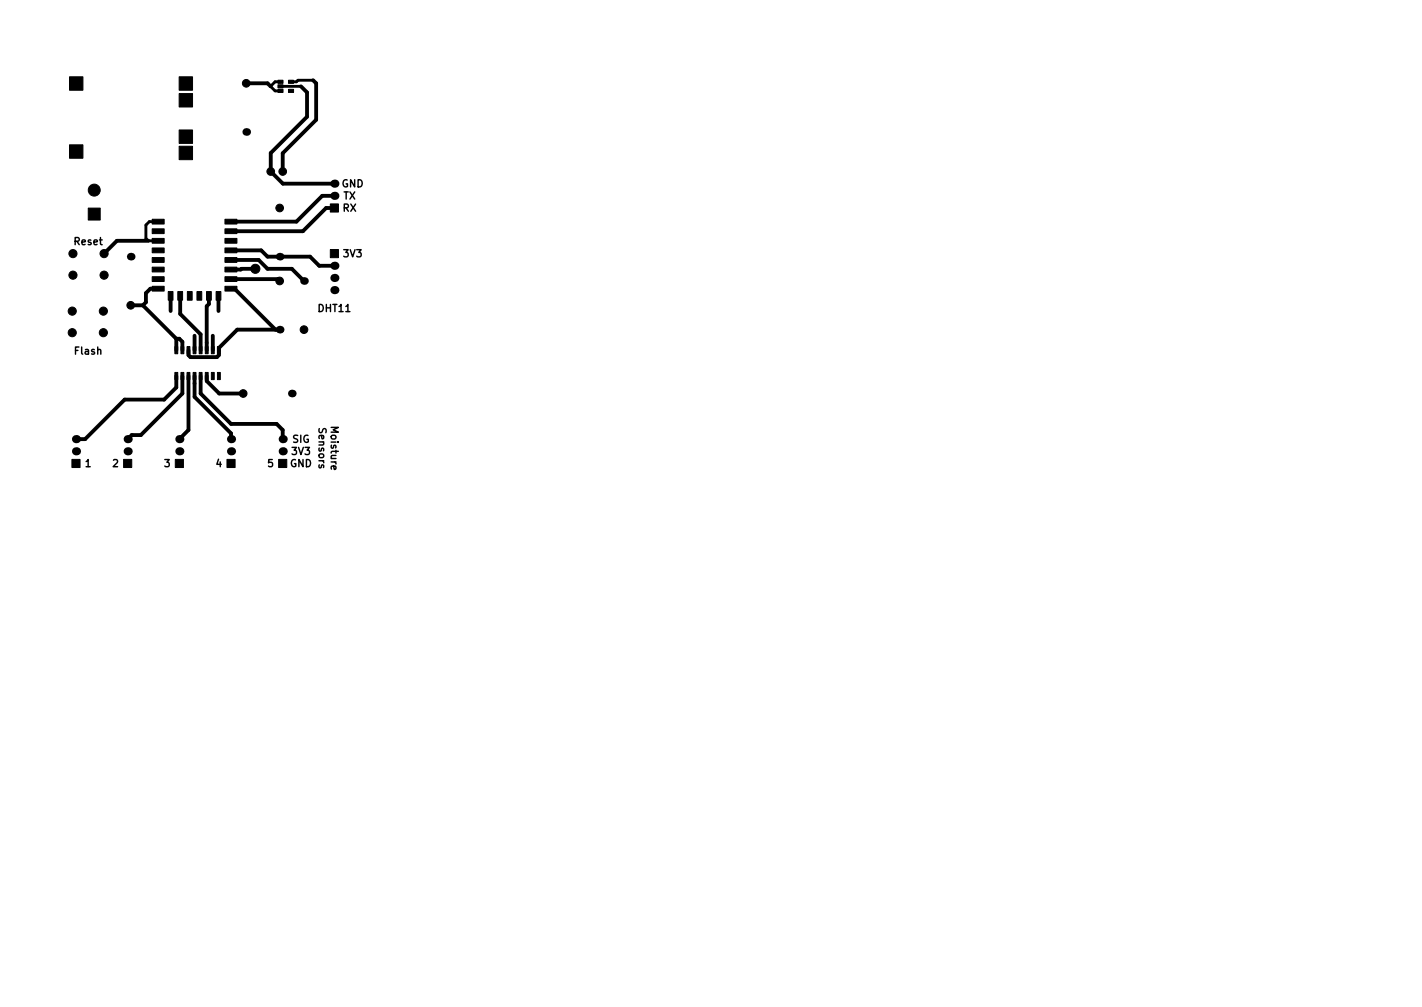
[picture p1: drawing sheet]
<svg xmlns="http://www.w3.org/2000/svg" width="297mm" height="210mm" viewBox="0 0 297 210" stroke-linecap="round" stroke-linejoin="round" font-family="sans-serif">
<defs><g id="words">
<g font-size="2.1">
<text x="71.3" y="39.1">GND</text>
<text x="71.7" y="41.6">TX</text>
<text x="71.6" y="44.2">RX</text>
<text x="15.6" y="51.2">Reset</text>
<text x="71.8" y="53.7">3V3</text>
<text x="66.5" y="65.1">DHT11</text>
<text x="15.7" y="74">Flash</text>
<text x="66.6" y="89.5" transform="rotate(90 66.6 89.5)">Sensors</text>
<text x="69.1" y="89.2" transform="rotate(90 69.1 89.2)">Moisture</text>
<text x="61" y="95">3V3</text>
<text x="61.1" y="92.4">SIG</text>
<text x="17.8" y="97.5">1</text>
<text x="23.5" y="97.5">2</text>
<text x="34.3" y="97.5">3</text>
<text x="45.1" y="97.5">4</text>
<text x="55.9" y="97.5">5</text>
<text x="60.5" y="97.5">GND</text>
</g>
</g></defs>
<g fill="#000" stroke="#000" stroke-width=".21">
<path d="M14.5 16h2.8v2.8h-2.8zM37.4 16h2.8v2.8h-2.8zM58.1 16.8h1v.6h-1zM58.1 17.7h1v.7h-1zM58.1 18.7h1v.6h-1zM60.3 18.7h1v.6h-1zM60.3 16.8h1v.6h-1zM14.5 30.2h2.8v2.8h-2.8zM37.4 30.5h2.8v2.8h-2.8zM37.4 19.5h2.8v2.8h-2.8zM37.4 27.1h2.8v2.8h-2.8zM18.4 43.4h2.5v2.5h-2.5z"/>
<path d="M31.8 45.8h2.5v1h-2.5zM31.8 47.8h2.5v1h-2.5zM31.8 49.8h2.5v1h-2.5zM31.8 51.8h2.5v1h-2.5zM31.8 53.8h2.5v1h-2.5zM31.8 55.8h2.5v1h-2.5zM31.8 57.8h2.5v1h-2.5zM47 57.8h2.5v1h-2.5zM47 55.8h2.5v1h-2.5zM47 53.8h2.5v1h-2.5zM47 51.8h2.5v1h-2.5zM47 49.8h2.5v1h-2.5z"/>
<path d="M47 47.8h2.5v1h-2.5zM47 45.8h2.5v1h-2.5zM69 52.1h1.7v1.7h-1.7zM69 42.6h1.7v1.7h-1.7zM31.8 59.8h2.5v1h-2.5zM35.1 60.9h1v1.8h-1zM36.5 77.8h.6v1.5h-.6zM36.5 72.4h.6v1.5h-.6zM37.1 60.9h1v1.8h-1zM37.8 77.8h.6v1.5h-.6zM37.8 72.4h.6v1.5h-.6zM39.1 60.9h1v1.8h-1z"/>
<path d="M39.1 77.8h.6v1.5h-.6zM39.1 72.4h.6v1.5h-.6zM40.3 77.8h.6v1.5h-.6zM40.3 72.4h.6v1.5h-.6zM41.1 60.9h1v1.8h-1zM41.6 77.8h.6v1.5h-.6zM41.6 72.4h.6v1.5h-.6zM43.1 60.9h1v1.8h-1zM42.9 77.8h.6v1.5h-.6zM42.9 72.4h.6v1.5h-.6zM44.2 77.8h.5v1.5h-.5zM44.2 72.4h.5v1.5h-.5z"/>
<path d="M45.1 60.9h1v1.8h-1zM45.4 77.8h.6v1.5h-.6zM45.4 72.4h.6v1.5h-.6zM47 59.8h2.5v1h-2.5zM15 95.9h1.7v1.7h-1.7zM25.8 95.9h1.7v1.7h-1.7zM36.6 95.9h1.7v1.7h-1.7zM47.4 95.9h1.7v1.7h-1.7zM58.2 95.9h1.7v1.7h-1.7z"/>
<circle cx="51.4" cy="17.4" r=".8"/>
<circle cx="19.7" cy="39.7" r="1.25"/>
<circle cx="56.6" cy="35.8" r=".8"/>
<circle cx="59.1" cy="35.8" r=".8"/>
<circle cx="15.2" cy="53" r=".85"/>
<circle cx="15.2" cy="57.5" r=".85"/>
<circle cx="21.7" cy="53" r=".85"/>
<circle cx="21.7" cy="57.5" r=".85"/>
<circle cx="53.3" cy="56.1" r=".95"/>
<circle cx="58.4" cy="43.4" r=".8"/>
<circle cx="58.4" cy="58.7" r=".8"/>
<circle cx="15.1" cy="69.5" r=".85"/>
<circle cx="15.1" cy="65" r=".85"/>
<circle cx="21.6" cy="69.5" r=".85"/>
<circle cx="21.6" cy="65" r=".85"/>
<circle cx="27.3" cy="63.7" r=".8"/>
<circle cx="63.5" cy="68.8" r=".8"/>
<circle cx="50.8" cy="82.2" r=".8"/>
</g>
<g fill="#000">
<circle cx="51.4" cy="27.6" r=".8"/>
<circle cx="69.8" cy="38.3" r=".85"/>
<circle cx="27.3" cy="53.6" r=".8"/>
<circle cx="53.3" cy="56.1" r=".4"/>
<circle cx="58.4" cy="53.6" r=".8"/>
<circle cx="63.5" cy="58.7" r=".8"/>
<circle cx="69.8" cy="58" r=".85"/>
<circle cx="69.8" cy="55.5" r=".85"/>
<circle cx="69.8" cy="40.9" r=".85"/>
<circle cx="58.4" cy="68.8" r=".8"/>
<circle cx="69.8" cy="60.6" r=".85"/>
<circle cx="15.9" cy="91.7" r=".85"/>
<circle cx="15.9" cy="94.2" r=".85"/>
<circle cx="26.7" cy="91.7" r=".85"/>
<circle cx="26.7" cy="94.2" r=".85"/>
<circle cx="37.5" cy="94.2" r=".85"/>
<circle cx="37.5" cy="91.7" r=".85"/>
<circle cx="48.3" cy="91.7" r=".85"/>
<circle cx="48.3" cy="94.2" r=".85"/>
<circle cx="59.1" cy="94.2" r=".85"/>
<circle cx="59.1" cy="91.7" r=".85"/>
<circle cx="61" cy="82.2" r=".8"/>
</g>
<g fill="none" stroke="#000" stroke-width=".8">
<path d="M51.4 17.4h4.5l.6 .6M62.9 18l1.2 1.3v5.1l-7.5 7.6v3.8l2.5 2.5h10.7M65.4 16.8l.6 .6v7.6l-6.9 7v3.8M31 50.3h-6.6l-2.7 2.7M48.2 54.3h5.8l1.9 1.8h5.1l2.5 2.6M48.2 58.3h9.8l.4 .4M48.2 52.3h6.4l1.3 1.3h8.9l1.9 1.9h3.1M53.3 56.1l-5.1 .2M69.8 43.4h-1.7l-4.8 4.9h-15.1M69.8 40.9h-2.5l-5.4 5.4h-13.7M27.3 63.7h2.5M29.8 63.7l7 7"/>
<path d="M33 60.3h-1.6l-.9 .9v1.9l-.7 .6M35.6 61.8v3.1M36.8 70.7v2.4M36.8 78.5v2.4l-2.5 2.5h-8.3l-8.2 8.3h-1.9M36.8 70.7h.7l.6 .7v1.7M37.6 61.8v3.7l4.3 4.3v3.3M38.1 78.5v3.7l-8.7 8.6h-1.9l-.8 .9M39.4 78.5v11.3l-1.9 1.9M40.6 70.1v3M40.6 78.5v4.4l7.7 7.6v1.2M41.9 78.5v3.7l6.4 6.3h9.5l1.3 1.3v1.9M43.2 78.5v1.1l2.6 2.6h5"/>
<path d="M43.6 61.8v1.7l-.4 .4v9.2M44.4 70.1v3M45.6 61.8v3.1M48.2 60.3h.8l8.5 8.5M58.4 68.8h-8.8l-3.9 3.9v1.5l-.4 .4h-5.5l-.4-.4v-1.1"/>
</g>
<path d="M56.5 18l1 1h1.1M56.5 18h.1M58.6 17.1h-1.1l-1 .9M58.6 18h4.3M65.4 16.8h-3.2l-.3 .3h-1.1M33 46.3h-1.8l-.7 .7v2.8l.5 .5h2" fill="none" stroke="#000" stroke-width=".6"/>
<use href="#words"/>
</svg>
